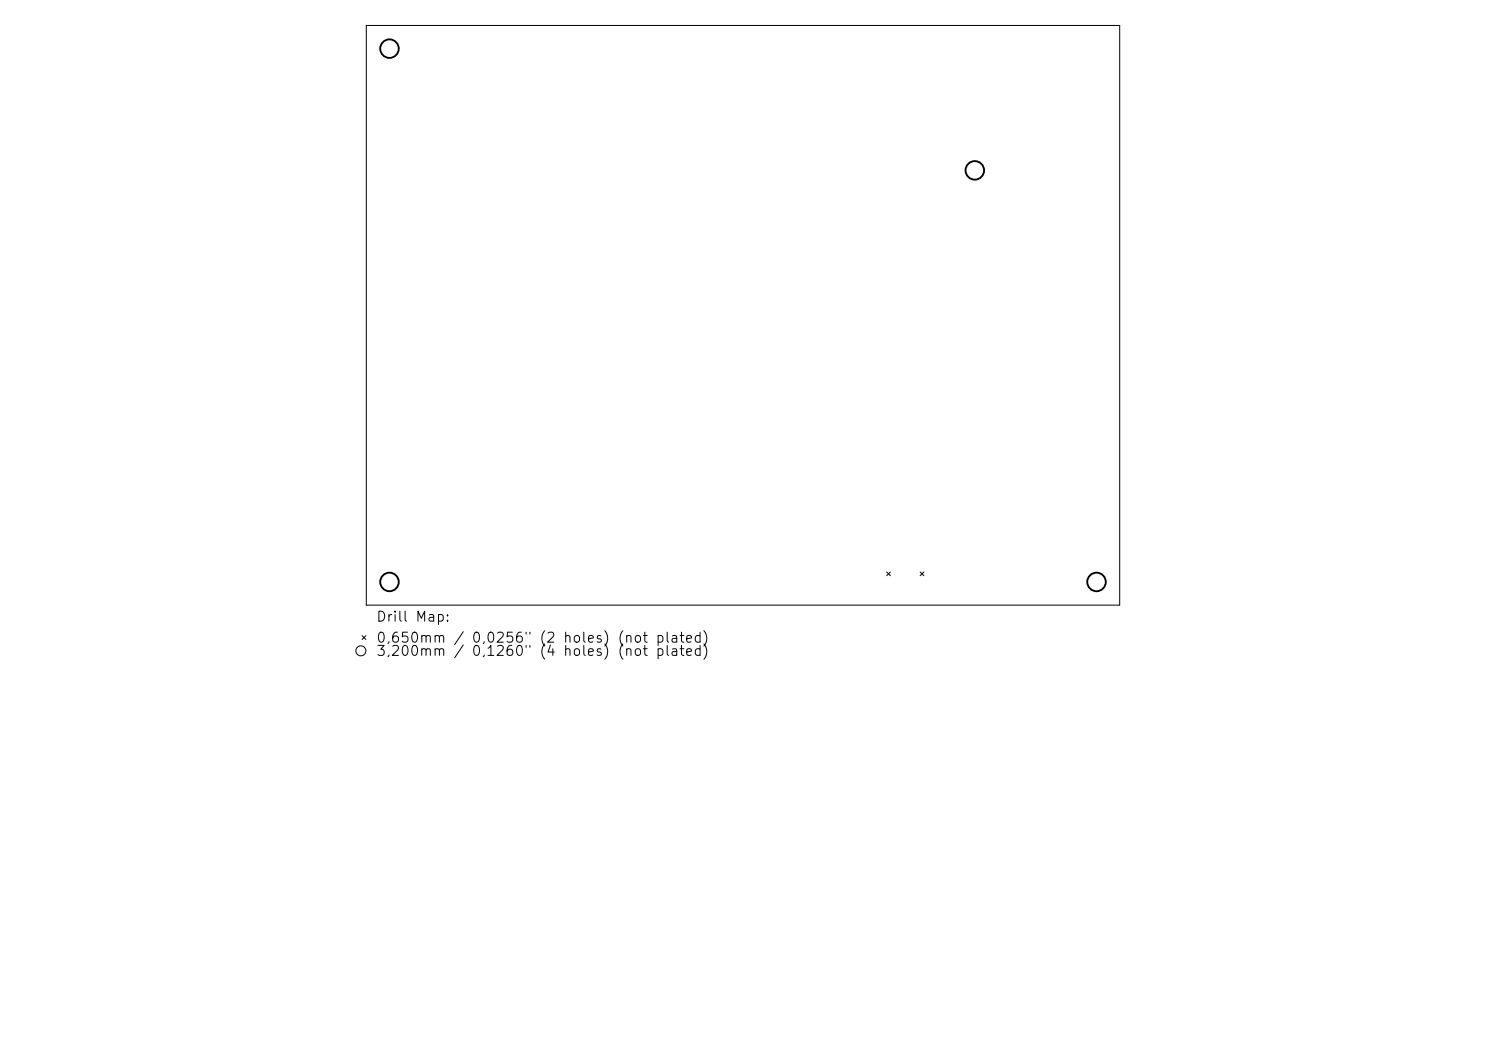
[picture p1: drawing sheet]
<svg xmlns="http://www.w3.org/2000/svg" width="297mm" height="210mm" viewBox="0 0 297 210" stroke-linecap="round" stroke-linejoin="round" font-family="sans-serif">
<defs><g id="words">
<g font-size="2">
<text x="75.1" y="124.7">Drill Map:</text>
<text x="75.1" y="128.9">0,650mm / 0,0256&quot; (2 holes) (not plated)</text>
<text x="75.1" y="131.6">3,200mm / 0,1260&quot; (4 holes) (not plated)</text>
</g>
</g></defs>
<g fill="none" stroke="#000" stroke-width=".2">
<path d="M73.2 5.1h150.6v115.8h-150.6zM177.2 114.3l.8 .7M178 114.3l-.8 .7M183.9 114.3l.8 .7M184.7 114.3l-.8 .7M72.4 127l.7 .8M73.1 127l-.7 .8"/>
<circle cx="72.1" cy="130" r="1"/>
</g>
<g fill="none" stroke="#000" stroke-width=".37">
<circle cx="77.8" cy="9.7" r="1.85"/>
<circle cx="194.8" cy="34" r="1.85"/>
<circle cx="77.8" cy="116.3" r="1.85"/>
<circle cx="219.2" cy="116.3" r="1.85"/>
</g>
<use href="#words"/>
</svg>
